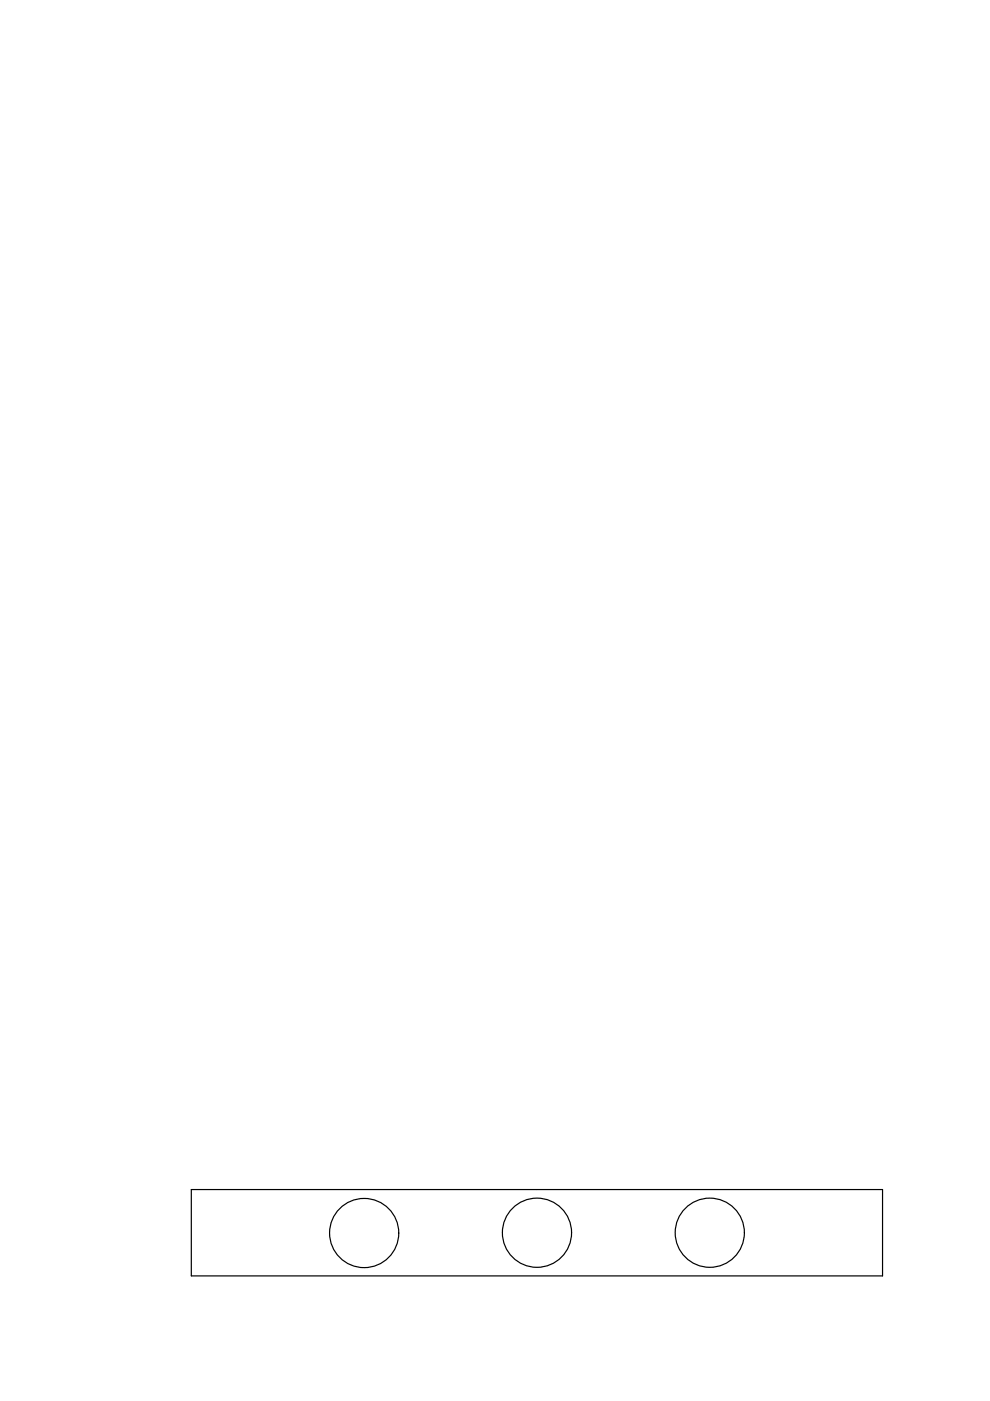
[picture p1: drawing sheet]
<svg xmlns="http://www.w3.org/2000/svg" width="210mm" height="297mm" viewBox="0 0 210 297" stroke-linecap="round" stroke-linejoin="round" font-family="sans-serif">
<!-- layer: 0 -->
<g fill="none" stroke="#000" stroke-width=".25">
<path d="M40.6 252.2h146.5v18.3h-146.5z"/>
<circle cx="77.2" cy="261.4" r="7.3"/>
<circle cx="113.9" cy="261.4" r="7.3"/>
<circle cx="150.5" cy="261.4" r="7.3"/>
</g>
</svg>
